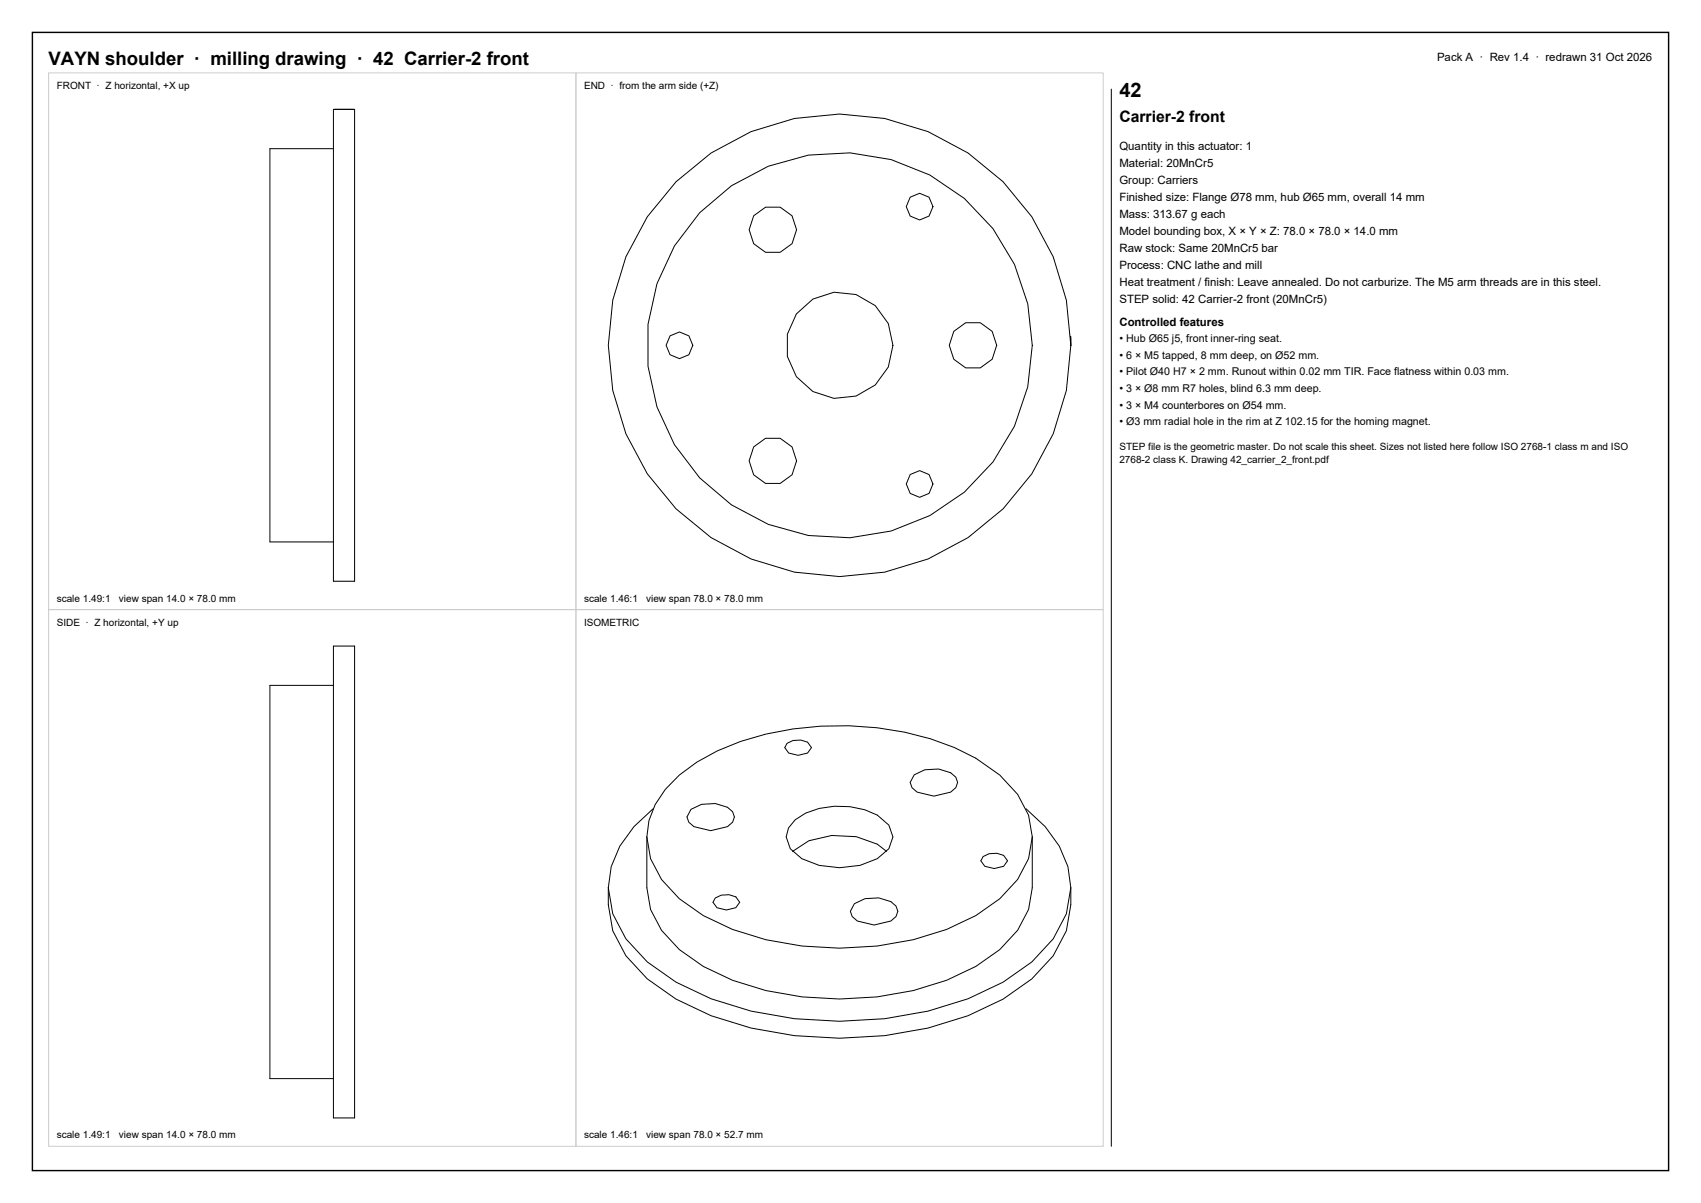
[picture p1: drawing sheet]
<svg xmlns="http://www.w3.org/2000/svg" width="420mm" height="297mm" viewBox="0 0 420 297" stroke-linecap="round" stroke-linejoin="round" font-family="sans-serif">
<defs><g id="words">
<text font-size="4.9" x="276.4" y="24">42</text>
<text font-size="4.6" x="12" y="16">VAYN shoulder · milling drawing · 42 Carrier-2 front</text>
<text font-size="3.9" x="276.4" y="30">Carrier-2 front</text>
<g font-size="2.8">
<text x="354.8" y="15">Pack A · Rev 1.4 · redrawn 31 Oct 2026</text>
<text x="276.4" y="37">Quantity in this actuator: 1</text>
<text x="276.4" y="41.2">Material: 20MnCr5</text>
<text x="276.4" y="45.4">Group: Carriers</text>
<text x="276.4" y="49.6">Finished size: Flange Ø78 mm, hub Ø65 mm, overall 14 mm</text>
<text x="276.4" y="53.8">Mass: 313.67 g each</text>
<text x="276.4" y="58">Model bounding box, X × Y × Z: 78.0 × 78.0 × 14.0 mm</text>
<text x="276.4" y="62.2">Raw stock: Same 20MnCr5 bar</text>
<text x="276.4" y="66.4">Process: CNC lathe and mill</text>
<text x="276.4" y="70.6">Heat treatment / finish: Leave annealed. Do not carburize. The M5 arm threads are in this steel.</text>
<text x="276.4" y="74.8">STEP solid: 42 Carrier-2 front (20MnCr5)</text>
<text x="276.4" y="80.5">Controlled features</text>
</g>
<g font-size="2.6">
<text x="276.4" y="84.5">• Hub Ø65 j5, front inner-ring seat.</text>
<text x="276.4" y="88.6">• 6 × M5 tapped, 8 mm deep, on Ø52 mm.</text>
<text x="276.4" y="92.7">• Pilot Ø40 H7 × 2 mm. Runout within 0.02 mm TIR. Face flatness within 0.03 mm.</text>
<text x="276.4" y="96.8">• 3 × Ø8 mm R7 holes, blind 6.3 mm deep.</text>
<text x="276.4" y="100.9">• 3 × M4 counterbores on Ø54 mm.</text>
<text x="276.4" y="105">• Ø3 mm radial hole in the rim at Z 102.15 for the homing magnet.</text>
</g>
<g font-size="2.5">
<text x="14" y="22">FRONT · Z horizontal, +X up</text>
<text x="144.2" y="22">END · from the arm side (+Z)</text>
<text x="276.4" y="111.1">STEP file is the geometric master. Do not scale this sheet. Sizes not listed here follow ISO 2768-1 class m and ISO</text>
<text x="276.4" y="114.3">2768-2 class K. Drawing 42_carrier_2_front.pdf</text>
<text x="14" y="148.5">scale 1.49:1</text>
<text x="29.4" y="148.5">view span 14.0 × 78.0 mm</text>
<text x="144.2" y="148.5">scale 1.46:1</text>
<text x="159.6" y="148.5">view span 78.0 × 78.0 mm</text>
<text x="14" y="154.5">SIDE · Z horizontal, +Y up</text>
<text x="144.2" y="154.5">ISOMETRIC</text>
<text x="14" y="281">scale 1.49:1</text>
<text x="29.4" y="281">view span 14.0 × 78.0 mm</text>
<text x="144.2" y="281">scale 1.46:1</text>
<text x="159.6" y="281">view span 78.0 × 52.7 mm</text>
</g>
</g></defs>
<path d="M8 8h404v281h-404z" fill="none" stroke="#000" stroke-width=".35"/>
<path d="M12 18h130.2v132.5h-130.2zM142.2 18h130.2v132.5h-130.2zM12 150.5h130.2v132.5h-130.2zM142.2 150.5h130.2v132.5h-130.2z" fill="none" stroke="#ccc" stroke-width=".25"/>
<g fill="none" stroke="#000" stroke-width=".25">
<path d="M82.3 27h5.3v116.5h-5.3zM82.3 36.7h-15.7v97.1h15.7M274.4 22v261M264.4 85.1v-2v2.2M264.4 85.3v.1M82.3 159.5h5.3v116.5h-5.3zM82.3 169.2h-15.7v97.1h15.7M161.3 199.7l-4.8 4.4-3.5 4.8-2.1 5.1-.7 5.2M170.6 199.8l2.6-1.2 3.4-.2 3 .9 1.3 1.1 .4 1.3-.4 1.3-1.3 1.1-4.1 1-4.2-1-1.2-1.1-.5-1.3zM194.3 183.5l1.5-.7 1.9-.1 1.7 .5 1 1.4-1 1.3-2.3 .6-2.4-.6-.9-1.3zM225.7 191.3l2.7-1.3 3.3-.1 3 .9 1.3 1.1 .5 1.3-.5 1.3-1.3 1.1-4.1 1-4.1-1-1.3-1.1-.5-1.3zM253.3 199.7l4.8 4.4 3.5 4.8 2.1 5.1 .7 5.2"/>
<path d="M150.2 219.2l1.1 6.4 3.2 6.2 5.3 5.7 7.1 5 8.7 4.1a93.3 93.3 0 0 0 63.4 0l8.7-4.1 7.1-5 5.3-5.7 3.2-6.2 1.1-6.4M150.2 219.2v4.2l1.1 6.4 3.2 6.2 5.3 5.7 7.1 5 8.7 4.1a93.3 93.3 0 0 0 63.4 0l8.7-4.1 7.1-5 5.3-5.7 3.2-6.2 1.1-6.4v-4.2M159.7 206.6v12.6l.9 5.3 2.7 5.2 4.4 4.7 6 4.2a68.9 68.9 0 0 0 33.6 8 68.9 68.9 0 0 0 33.6-8l6-4.2 4.4-4.7 2.7-5.2 .9-5.3v-12.6M159.7 206.6a20.5 20.5 0 0 1 8-15.2 50.9 50.9 0 0 1 21.4-10.2 78.1 78.1 0 0 1 46.5 3.4l5.3 2.6 6 4.2 4.4 4.7 2.7 5.2 .9 5.3M159.7 206.6l.9 5.4 2.7 5.1 4.4 4.8 6 4.1a68.9 68.9 0 0 0 33.6 8.1 68.9 68.9 0 0 0 33.6-8.1l6-4.1 4.4-4.8 2.7-5.1 .9-5.4M195.7 210.2l4-2.6 5.7-1.3 6 .3 5.2 1.8 2.3 1.8M196.3 202.4a19.1 19.1 0 0 1 17.2-2.5l3.1 1.3 2.9 2.5 1 2.9-1 2.9-2.9 2.5a20.6 20.6 0 0 1-18.6 0l-2.9-2.5-1-2.9 .6-2.2zM242.7 211.5l1.5-.7 1.9-.1 1.7 .5 1 1.3-1 1.4-2.3 .5-2.3-.5-1-1.4zM176.6 221.7l1.5-.7 1.9-.1 1.7 .5 .9 1.4-.9 1.3-2.4 .6-2.3-.6-.9-1.3zM211 223.1l2.6-1.2 3.4-.2 3 .9 1.2 1.1 .5 1.3-.5 1.3-1.2 1.1-4.2 1-4.1-1-1.3-1.1-.4-1.3z"/>
<circle cx="190.8" cy="56.7" r="5.9"/>
<circle cx="227.1" cy="51" r="3.3"/>
<circle cx="167.8" cy="85.2" r="3.3"/>
<circle cx="207.3" cy="85.2" r="57.1"/>
<circle cx="207.3" cy="85.2" r="47.6"/>
<circle cx="207.3" cy="85.3" r="13.2"/>
<circle cx="240.2" cy="85.3" r="5.9"/>
<circle cx="190.8" cy="113.8" r="5.9"/>
<circle cx="227.1" cy="119.5" r="3.3"/>
</g>
<use href="#words"/>
</svg>
